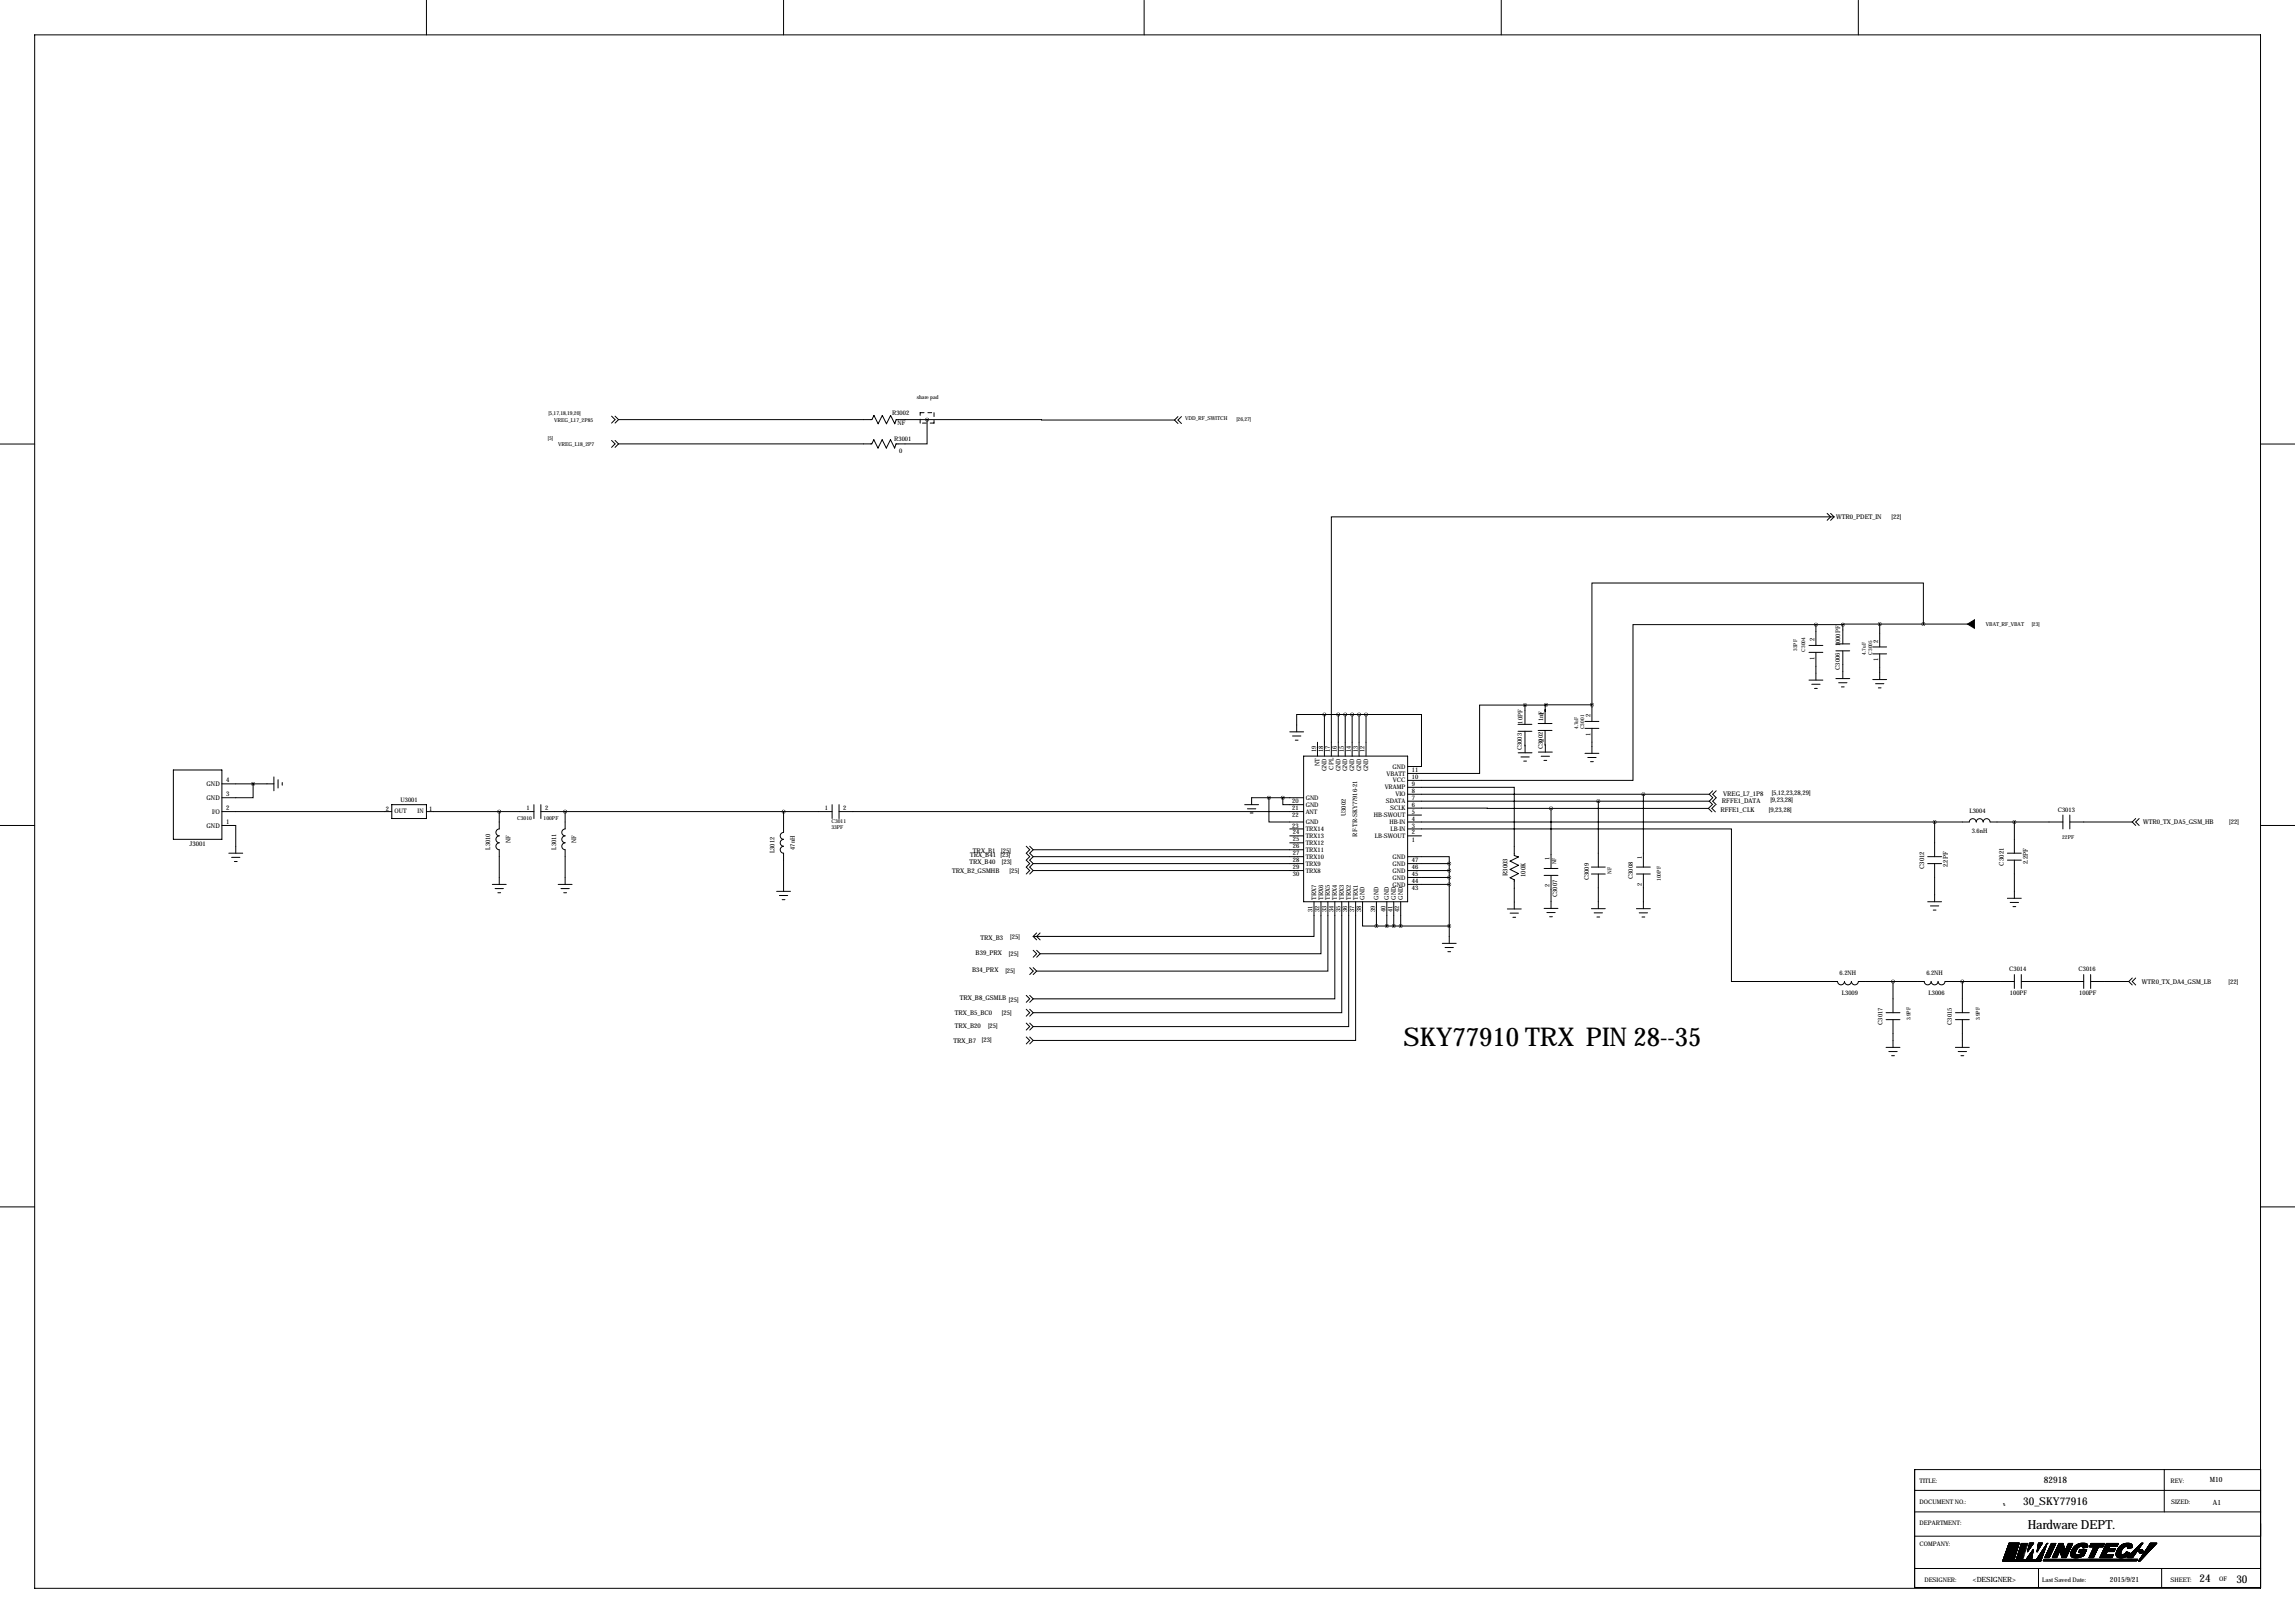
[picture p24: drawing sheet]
<svg xmlns="http://www.w3.org/2000/svg" width="841mm" height="594mm" viewBox="0 0 841 594" stroke-linecap="round" stroke-linejoin="round" font-family="sans-serif">
<defs><g id="words">
<text font-size="9.5" x="514.1" y="383.1">SKY77910 TRX PIN 28--35</text>
<text font-size="4.6" x="742.7" y="560.1">Hardware DEPT.</text>
<g font-size="4">
<text x="741.1" y="551.3">30_SKY77916</text>
<text x="805.7" y="579.4">24</text>
<text x="819.2" y="579.7">30</text>
</g>
<text font-size="3.3" x="748.7" y="543.2">82918</text>
<g font-size="2.6">
<text x="809.5" y="542.9">M10</text>
<text x="810.6" y="551.1">A1</text>
<text x="722.7" y="579.3">&lt;DESIGNER&gt;</text>
<text x="772.9" y="579.3">2015/9/21</text>
</g>
<g font-size="2.4">
<text x="672.6" y="190.1">WTR0_PDET_IN</text>
<text x="692.9" y="190.1">[22]</text>
<text x="664.7" y="234.9" transform="rotate(-90 664.7 234.9)">2</text>
<text x="688" y="235.4" transform="rotate(-90 688 235.4)">2</text>
<text x="664.7" y="241.7" transform="rotate(-90 664.7 241.7)">1</text>
<text x="688" y="242.2" transform="rotate(-90 688 242.2)">1</text>
<text x="582.6" y="262.7" transform="rotate(-90 582.6 262.7)">2</text>
<text x="582.6" y="269.5" transform="rotate(-90 582.6 269.5)">1</text>
<text x="75.6" y="287.9">GND</text>
<text x="82.8" y="286.6">4</text>
<text x="75.6" y="293">GND</text>
<text x="82.8" y="291.7">3</text>
<text x="631.2" y="291.4">VREG_L7_1P8</text>
<text x="648.5" y="293.8">[9,23,28]</text>
<text x="649" y="291.2">[5,12,23,28,29]</text>
<text x="77.7" y="298">I/O</text>
<text x="82.8" y="296.7">2</text>
<text x="630.2" y="297.5">RFFE1_CLK</text>
<text x="630.7" y="294.1">RFFE1_DATA</text>
<text x="648" y="297.5">[9,23,28]</text>
<text x="75.6" y="303.1">GND</text>
<text x="82.8" y="301.8">1</text>
<text x="785.1" y="302">WTR0_TX_DA5_GSM_HB</text>
<text x="816.6" y="301.8">[22]</text>
<text x="69.4" y="310">J3001</text>
<text x="355.1" y="316.3">TRX_B40</text>
<text x="355.3" y="314">TRX_B41</text>
<text x="356.4" y="312.2">TRX_B1</text>
<text x="366.5" y="314">[23]</text>
<text x="366.8" y="312.2">[25]</text>
<text x="367" y="316.3">[23]</text>
<text x="713.5" y="317.7" transform="rotate(-90 713.5 317.7)">2.2PF</text>
<text x="734.1" y="317" transform="rotate(-90 734.1 317)">C3021</text>
<text x="742.8" y="316.4" transform="rotate(-90 742.8 316.4)">2.2PF</text>
<text x="348.7" y="319.9">TRX_B2_GSMHB</text>
<text x="369.8" y="319.9">[25]</text>
<text x="552.1" y="320.9" transform="rotate(-90 552.1 320.9)">R3003</text>
<text x="558.8" y="321.3" transform="rotate(-90 558.8 321.3)">100K</text>
<text x="704.8" y="318.3" transform="rotate(-90 704.8 318.3)">C3012</text>
<text x="359.2" y="344.2">TRX_B3</text>
<text x="370.1" y="343.7">[25]</text>
<text x="357.4" y="349.8">B39_PRX</text>
<text x="369.6" y="350.1">[25]</text>
<text x="356.1" y="356.2">B34_PRX</text>
<text x="368.3" y="356.4">[25]</text>
<text x="784.6" y="360.5">WTR0_TX_DA4_GSM_LB</text>
<text x="816.4" y="360.5">[22]</text>
<text x="349.8" y="371.7">TRX_B5_BC0</text>
<text x="351.6" y="366.4">TRX_B8_GSMLB [25]</text>
<text x="367" y="371.7">[25]</text>
<text x="349.8" y="376.5">TRX_B20</text>
<text x="361.9" y="376.5">[25]</text>
<text x="349.2" y="381.8">TRX_B7</text>
<text x="359.7" y="381.6">[23]</text>
</g>
<g font-size="2.3">
<text x="326.8" y="152.1">R3002</text>
<text x="328.8" y="155.8">NF</text>
<text x="327.5" y="161.4">R3001</text>
<text x="329.4" y="165.7">0</text>
<text x="674.1" y="236.7" transform="rotate(-90 674.1 236.7)">1000PF</text>
<text x="673.9" y="245.3" transform="rotate(-90 673.9 245.3)">C3006</text>
<text x="565.5" y="261.9" transform="rotate(-90 565.5 261.9)">1</text>
<text x="557.7" y="265" transform="rotate(-90 557.7 265)">10PF</text>
<text x="565.3" y="264.2" transform="rotate(-90 565.3 264.2)">1nF</text>
<text x="482.1" y="275.4" transform="rotate(-90 482.1 275.4)">19</text>
<text x="484.6" y="275.4" transform="rotate(-90 484.6 275.4)">18</text>
<text x="487.2" y="275.4" transform="rotate(-90 487.2 275.4)">17</text>
<text x="489.7" y="275.4" transform="rotate(-90 489.7 275.4)">16</text>
<text x="492.3" y="275.4" transform="rotate(-90 492.3 275.4)">15</text>
<text x="494.8" y="275.4" transform="rotate(-90 494.8 275.4)">14</text>
<text x="497.3" y="275.4" transform="rotate(-90 497.3 275.4)">13</text>
<text x="499.9" y="275.4" transform="rotate(-90 499.9 275.4)">12</text>
<text x="557.5" y="274.8" transform="rotate(-90 557.5 274.8)">C3003</text>
<text x="565.2" y="274.4" transform="rotate(-90 565.2 274.4)">C3002</text>
<text x="565.5" y="271.8" transform="rotate(-90 565.5 271.8)">2</text>
<text x="483.4" y="280.6" transform="rotate(-90 483.4 280.6)">NT</text>
<text x="488.4" y="281.9" transform="rotate(-90 488.4 281.9)">CPL</text>
<text x="510.1" y="281.5">GND</text>
<text x="485.9" y="282.4" transform="rotate(-90 485.9 282.4)">GND</text>
<text x="491" y="282.4" transform="rotate(-90 491 282.4)">GND</text>
<text x="493.5" y="282.4" transform="rotate(-90 493.5 282.4)">GND</text>
<text x="496.1" y="282.4" transform="rotate(-90 496.1 282.4)">GND</text>
<text x="498.6" y="282.4" transform="rotate(-90 498.6 282.4)">GND</text>
<text x="501.1" y="282.4" transform="rotate(-90 501.1 282.4)">GND</text>
<text x="507.9" y="284">VBATT</text>
<text x="510.2" y="286.6">VCC</text>
<text x="517.1" y="287.9">9</text>
<text x="517.1" y="285.3">10</text>
<text x="517.1" y="282.8">11</text>
<text x="146.7" y="293.7">U3001</text>
<text x="473.4" y="293.9">20</text>
<text x="478.3" y="292.9">GND</text>
<text x="507.2" y="289.1">VRAMP</text>
<text x="511.2" y="291.7">VIO</text>
<text x="517.1" y="292.9">7</text>
<text x="517.1" y="290.4">8</text>
<text x="141.3" y="297">2</text>
<text x="144.5" y="297.8">OUT</text>
<text x="153" y="297.8">IN</text>
<text x="157.2" y="297">1</text>
<text x="192.9" y="296.7">1</text>
<text x="199.6" y="296.7">2</text>
<text x="302.1" y="296.7">1</text>
<text x="308.9" y="296.7">2</text>
<text x="473.4" y="296.7">21</text>
<text x="473.4" y="299.3">22</text>
<text x="478.3" y="295.5">GND</text>
<text x="478.3" y="298">ANT</text>
<text x="493" y="298.9" transform="rotate(-90 493 298.9)">U3002</text>
<text x="503.3" y="299.3">HB-SWOUT</text>
<text x="507.6" y="294.2">SDATA</text>
<text x="509.2" y="296.7">SCLK</text>
<text x="517.1" y="298">5</text>
<text x="517.1" y="295.5">6</text>
<text x="721.4" y="297.8">L3004</text>
<text x="753.8" y="297.3">C3013</text>
<text x="473.4" y="303.1">23</text>
<text x="473.6" y="305.6">24</text>
<text x="478.3" y="301.8">GND</text>
<text x="478.3" y="304.4">TRX14</text>
<text x="508.9" y="301.8">HB-IN</text>
<text x="509.3" y="304.4">LB-IN</text>
<text x="517.1" y="305.6">2</text>
<text x="517.1" y="303.1">3</text>
<text x="517.1" y="300.6">4</text>
<text x="722.3" y="305.1">3.6nH</text>
<text x="179.6" y="311.1" transform="rotate(-90 179.6 311.1)">L3010</text>
<text x="187" y="308.9" transform="rotate(-90 187 308.9)">NF</text>
<text x="203.7" y="311.1" transform="rotate(-90 203.7 311.1)">L3011</text>
<text x="211.1" y="308.9" transform="rotate(-90 211.1 308.9)">NF</text>
<text x="291.1" y="311.3" transform="rotate(-90 291.1 311.3)">47nH</text>
<text x="473.6" y="308.2">25</text>
<text x="473.6" y="310.7">26</text>
<text x="478.3" y="306.9">TRX13</text>
<text x="478.3" y="309.4">TRX12</text>
<text x="478.3" y="312">TRX11</text>
<text x="497.1" y="306.4" transform="rotate(-90 497.1 306.4)">RF-TR-SKY77916-21</text>
<text x="503.7" y="306.9">LB-SWOUT</text>
<text x="517.1" y="308.4">1</text>
<text x="283.7" y="312.4" transform="rotate(-90 283.7 312.4)">L3012</text>
<text x="473.6" y="313.3">27</text>
<text x="473.6" y="315.8">28</text>
<text x="478.3" y="314.5">TRX10</text>
<text x="478.3" y="317.1">TRX9</text>
<text x="510.1" y="317.1">GND</text>
<text x="510.1" y="314.5">GND</text>
<text x="517.1" y="315.8">47</text>
<text x="567.6" y="315" transform="rotate(-90 567.6 315)">1</text>
<text x="601.5" y="314.5" transform="rotate(-90 601.5 314.5)">1</text>
<text x="473.6" y="318.3">29</text>
<text x="473.6" y="320.9">30</text>
<text x="478.3" y="319.6">TRX8</text>
<text x="510.1" y="322.1">GND</text>
<text x="510.1" y="319.6">GND</text>
<text x="517.1" y="323.4">44</text>
<text x="517.1" y="320.9">45</text>
<text x="517.1" y="318.3">46</text>
<text x="582" y="322.5" transform="rotate(-90 582 322.5)">C3009</text>
<text x="598.2" y="322" transform="rotate(-90 598.2 322)">C3008</text>
<text x="482.1" y="329.5" transform="rotate(-90 482.1 329.5)">TRX7</text>
<text x="484.6" y="329.5" transform="rotate(-90 484.6 329.5)">TRX6</text>
<text x="487.2" y="329.5" transform="rotate(-90 487.2 329.5)">TRX5</text>
<text x="489.7" y="329.5" transform="rotate(-90 489.7 329.5)">TRX4</text>
<text x="492.3" y="329.5" transform="rotate(-90 492.3 329.5)">TRX3</text>
<text x="494.8" y="329.5" transform="rotate(-90 494.8 329.5)">TRX2</text>
<text x="497.3" y="329.5" transform="rotate(-90 497.3 329.5)">TRX1</text>
<text x="499.9" y="329.5" transform="rotate(-90 499.9 329.5)">GND</text>
<text x="505" y="329.5" transform="rotate(-90 505 329.5)">GND</text>
<text x="508.8" y="329.5" transform="rotate(-90 508.8 329.5)">GND</text>
<text x="510.1" y="324.7">GND</text>
<text x="511.3" y="329.5" transform="rotate(-90 511.3 329.5)">GND</text>
<text x="513.8" y="329.5" transform="rotate(-90 513.8 329.5)">GND</text>
<text x="517.1" y="326">43</text>
<text x="567.6" y="324.9" transform="rotate(-90 567.6 324.9)">2</text>
<text x="570.3" y="328.6" transform="rotate(-90 570.3 328.6)">C3007</text>
<text x="601.5" y="324.3" transform="rotate(-90 601.5 324.3)">2</text>
<text x="480.8" y="334.2" transform="rotate(-90 480.8 334.2)">31</text>
<text x="483.4" y="334.2" transform="rotate(-90 483.4 334.2)">32</text>
<text x="485.9" y="334.2" transform="rotate(-90 485.9 334.2)">33</text>
<text x="488.4" y="334.2" transform="rotate(-90 488.4 334.2)">34</text>
<text x="491" y="334.2" transform="rotate(-90 491 334.2)">35</text>
<text x="493.5" y="334.2" transform="rotate(-90 493.5 334.2)">36</text>
<text x="496.1" y="334.2" transform="rotate(-90 496.1 334.2)">37</text>
<text x="498.6" y="334.2" transform="rotate(-90 498.6 334.2)">38</text>
<text x="503.7" y="334.2" transform="rotate(-90 503.7 334.2)">39</text>
<text x="507.5" y="334.2" transform="rotate(-90 507.5 334.2)">40</text>
<text x="510" y="334.2" transform="rotate(-90 510 334.2)">41</text>
<text x="512.6" y="334.2" transform="rotate(-90 512.6 334.2)">42</text>
<text x="673.9" y="356.9">6.2NH</text>
<text x="705.6" y="356.9">6.2NH</text>
<text x="736" y="355.7">C3014</text>
<text x="761.4" y="355.7">C3016</text>
<text x="674.7" y="364.3">L3009</text>
<text x="706.5" y="364.3">L3006</text>
<text x="736.2" y="364.3">100PF</text>
<text x="761.6" y="364.3">100PF</text>
<text x="689.6" y="375.3" transform="rotate(-90 689.6 375.3)">C3017</text>
<text x="715" y="375.3" transform="rotate(-90 715 375.3)">C3015</text>
<text x="703.1" y="543.3">TITLE:</text>
<text x="795.1" y="543.1">REV:</text>
<text x="703.1" y="550.9">DOCUMENT NO.:</text>
<text x="795.3" y="550.9">SIZED:</text>
<text x="703.1" y="558.6">DEPARTMENT:</text>
<text x="703.1" y="566.2">COMPANY:</text>
<text x="704.9" y="579.4">DESIGNER:</text>
<text x="748.1" y="579.4">Last Saved Date:</text>
<text x="795.1" y="579.4">SHEET:</text>
<text x="812.9" y="579.1">OF</text>
</g>
<g font-size="2">
<text x="335.8" y="146.1">share pad</text>
<text x="200.9" y="152">[5,17,18,19,20]</text>
<text x="203" y="154.4">VREG_L17_2P85</text>
<text x="434.1" y="154">VDD_RF_SWITCH</text>
<text x="452.9" y="154.1">[26,27]</text>
<text x="200.7" y="161.1">[5]</text>
<text x="204.4" y="163.3">VREG_L18_2P7</text>
<text x="727.5" y="229.4">VBAT_RF_VBAT</text>
<text x="744.2" y="229.4">[23]</text>
<text x="189.4" y="300.1">C3010</text>
<text x="199.1" y="300.2">100PF</text>
<text x="304.5" y="301.3">C3011</text>
<text x="304.5" y="303.6">33PF</text>
<text x="755.4" y="307.4">22PF</text>
<text x="570.1" y="316.5" transform="rotate(-90 570.1 316.5)">NF</text>
<text x="590.3" y="320.2" transform="rotate(-90 590.3 320.2)">NF</text>
<text x="608.3" y="322.7" transform="rotate(-90 608.3 322.7)">100PF</text>
<text x="699.8" y="373.7" transform="rotate(-90 699.8 373.7)">3.9PF</text>
<text x="725.2" y="373.7" transform="rotate(-90 725.2 373.7)">3.9PF</text>
</g>
<g font-size="1.9">
<text x="658.3" y="238.4" transform="rotate(-90 658.3 238.4)">33PF</text>
<text x="661.3" y="238.6" transform="rotate(-90 661.3 238.6)">C3004</text>
<text x="683.5" y="239.7" transform="rotate(-90 683.5 239.7)">4.7uF</text>
<text x="685.7" y="239.7" transform="rotate(-90 685.7 239.7)">C3005</text>
<text x="578" y="267" transform="rotate(-90 578 267)">4.7uF</text>
<text x="580.3" y="267" transform="rotate(-90 580.3 267)">C3001</text>
</g>
</g></defs>
<circle cx="734.1" cy="551.3" r=".15" fill="#000"/>
<g fill="none" stroke="#000" stroke-width=".37">
<path d="M12.7 12.8h815.3v568.9h-815.3zM156.2 .1v12.7M287 .1v12.7M419.1 .1v12.7M549.9 .1v12.7M680.7 .1v12.7M224 152.4l1.3 1.3-1.3 1.3M225.3 152.4l1.3 1.3M226.6 153.7h92.8l.7-1.5 1.6 3 1.5-3 1.5 3 1.5-3 1.6 3 .5-1.5h11.3M226.6 153.7l-1.3 1.3M339.6 153.7v8.9h-11.4l-.5 1.5-1.5-3-1.5 3-1.6-3-1.5 3-1.5-3-.8 1.5h-92.7M339.6 153.7l90.6 .1"/>
<path d="M430.2 153.8l1.3 1.3M431.5 152.6l-1.3 1.2M432.8 152.6l-1.3 1.2 1.3 1.3M0 162.6h12.7M224 161.3l1.3 1.3-1.3 1.2M225.3 161.3l1.3 1.3M226.6 162.6l-1.3 1.2M828 162.6h12.7M669.3 188l1.3 1.3-1.3 1.3M670.6 188l1.2 1.3M671.8 189.3h-184.1v87.6M671.8 189.3l-1.2 1.3"/>
<path d="M662.6 238.9h5.1M662.6 236.4h5.1M665.2 228.8h-67v57h-82.6M665.2 228.8v7.6M665.2 238.9v10.2M665.2 228.8h9.8M672.5 238.4h5.1M672.5 235.8h5.1M675 228.8v7M675 238.4v10.1M686 239.5h5.1M686 237h5.1"/>
<path d="M688.5 228.6h-13.5v.2M688.5 228.6v8.4M688.5 239.5v9.4M688.5 228.6h32.2M704.5 228.6v-15.1h-121.4v44.6M558.6 258.2h-16.6v25.1h-26.4M558.6 258.2v7.1M566.3 258.1h-.3v6.9M566.3 258.1l-7.7 .1M566.3 258.1h16.8M583.1 258.1v6.1M662.6 249.1h5.1"/>
<path d="M663.7 250.6h3M664.7 252.1h1M672.5 248.5h5.1M673.5 250.1h3.1M674.5 251.6h1M686 248.9h5.1M687 250.4h3.1M688 251.9h1.1M472.4 268h5.1M473.5 269.6h3M474.5 271.1h1M477.5 276.9h38.1v53.4h-38.1z"/>
<path d="M482.6 271.9v5M485.1 261.7h-10.1v6.3M485.1 261.7v15.2M485.1 261.7h15.3M490.2 261.7v15.2M492.8 261.7v15.2M495.3 261.7v15.2M497.8 261.7v15.2M500.4 261.7h20.3v19h-5.1M500.4 261.7v15.2M556.1 267.8h5M556.1 265.3h5"/>
<path d="M556.1 275.7h5.1M557.1 277.2h3.1M558.1 278.8h1.1M558.6 267.8v7.9M563.4 265h5.1M563.4 267.5h5.1M563.5 275.5h5.1M564.5 277h3.1M565.6 278.5h1M566 267.5l.1 8M580.6 266.8h5.1M580.6 264.2h5.1"/>
<path d="M580.6 275.9h5.1M581.6 277.4h3.1M582.6 279h1M583.1 266.8v9.1M63.5 282h17.8v25.4h-17.8zM81.3 297.3h62.2M81.3 287.1h19M92.7 287.1v5.1h-11.4M100.3 284.6v5M101.9 285.6v3M103.4 286.6v1M143.5 294.7h12.7v5.1h-12.7z"/>
<path d="M156.2 297.3h39.4M182.9 297.3v6.3a1.27 1.27 0 0 0-1.2 1.3 1.27 1.27 0 0 0 1.2 1.2 1.27 1.27 0 0 0-1.2 1.3 1.27 1.27 0 0 0 1.2 1.3 1.27 1.27 0 0 0-1.2 1.2 1.27 1.27 0 0 0 1.2 1.3v12.7M195.6 294.7v5.1M198.1 297.3h106.7M198.1 294.7v5.1M207 297.3v6.3a1.27 1.27 0 0 0-1.2 1.3 1.27 1.27 0 0 0 1.2 1.2M287 297.3v7.6a1.27 1.27 0 0 0-1.2 1.2 1.27 1.27 0 0 0 1.2 1.3 1.27 1.27 0 0 0-1.2 1.3 1.27 1.27 0 0 0 1.2 1.3 1.27 1.27 0 0 0-1.2 1.2 1.27 1.27 0 0 0 1.2 1.3v14M304.8 294.7v5.1M307.3 297.3h170.2M307.3 294.7v5.1M455.9 294.7h5.1M456.9 296.2h3.1"/>
<path d="M458 297.8h1M464.8 292.2v8.9h12.7M469.9 292.2v2.5h7.6M477.5 292.2h-19v2.5M515.6 296l52.5 .1M515.6 288.4h39.1v25l1.5 .5-3 1.5 3 1.5-3 1.5 3 1.6-3 1.5 1.5 .7v10.7M515.6 298.5h5.1M515.6 293.4h110.5M515.6 290.9h110.5M568.1 296.1v22M568.1 296.1h57.7M585.5 293.4v24.2"/>
<path d="M602 290.9v26.7M625.8 296.1l1.3 1.3M626.1 293.4l1.3 1.3M626.1 290.9l1.3 1.3-1.3 1.2M627.1 294.8l-1.3 1.3M627.4 289.6l-1.3 1.3M628.3 294.8l-1.2 1.3 1.2 1.3M628.6 289.6l-1.2 1.3 1.2 1.3-1.2 1.2 1.2 1.3M755.6 298.5v5.1M758.2 298.5v5.1M782.3 299.8l-1.3 1.3M783.6 299.8l-1.3 1.3 1.3 1.2"/>
<path d="M0 302.3h12.7M81.3 302.3h5.1v10.2M83.8 312.5h5.1M84.8 314h3.1M85.9 315.5h1M207 308.7a1.27 1.27 0 0 0-1.2 1.2 1.27 1.27 0 0 0 1.2 1.3M207 306.1a1.27 1.27 0 0 0-1.2 1.3 1.27 1.27 0 0 0 1.2 1.3M207 311.2v12.7M375.9 310l1.3 1.2-1.3 1.3 1.3 1.3-1.3 1.2 1.3 1.3-1.3 1.3 1.3 1.2-1.3 1.3M377.2 310l1.3 1.2M378.5 311.2h99M378.5 313.8h99"/>
<path d="M378.5 316.3h99M378.5 318.8h99M378.5 318.8l-1.3 1.3M378.5 316.3l-1.3 1.3 1.3 1.2M378.5 313.8l-1.3 1.2 1.3 1.3M378.5 311.2l-1.3 1.3 1.3 1.3M472.4 306.1h5.1M472.4 303.6h5.1M472.4 308.7h5.1M515.6 303.6h118.6v55.9h38.9a1.27 1.27 0 0 0 1.3 1.2 1.27 1.27 0 0 0 1.2-1.2M515.6 313.8h15.3v2.5M515.6 306.1h5.1"/>
<path d="M515.6 301.1h205.8M515.6 316.3h15.3M515.6 318.8h15.3M530.9 316.3v29.2M565.6 318.1h5.1M582.9 317.6h5.1M599.4 317.6h5.1M706.1 313.8h5.1M706.1 316.3h5.1M708.7 301.1v12.7M708.7 316.3v14M721.4 301a1.27 1.27 0 0 1 1.2-1.2 1.27 1.27 0 0 1 1.3 1.3"/>
<path d="M723.9 301a1.27 1.27 0 0 1 1.3-1.2 1.27 1.27 0 0 1 1.2 1.3M726.4 301a1.27 1.27 0 0 1 1.3-1.2 1.27 1.27 0 0 1 1.3 1.3h26.6M735.3 315h5.1M735.3 312.5h5.1M737.9 301.1v11.4M737.9 315v14M758.2 301.1h22.8M781 301.1l1.3 1.2M828 302.3h12.7M180.3 323.9h5.1M181.4 325.4h3M182.4 327h1"/>
<path d="M204.5 323.9h5M205.5 325.4h3M206.5 327h1M284.5 326.5h5.1M285.5 328h3M286.5 329.5h1M481.3 330.3v12.7h-102.8M483.9 330.3v19h-102.9M486.4 330.3v25.4h-106.7M488.9 330.3v35.5h-110.4M491.5 330.3v40.6h-113M494 330.3v45.7h-115.5"/>
<path d="M496.6 330.3v50.8h-118.1M499.1 330.3v8.9h5.1M504.2 330.3v8.9M504.2 339.2h26.7M508 330.3v8.9M510.5 330.3v8.9M513.1 330.3v8.9M515.6 323.9h15.3M515.6 321.4h15.3M552.1 332.9h5.1M553.2 334.4h3M554.2 336h1"/>
<path d="M565.6 320.6h5.1M565.6 332.7h5.1M566.6 334.2h3.1M567.6 335.8h1.1M568.1 320.6v12.1M582.9 320.1h5.1M582.9 332.8h5.1M583.9 334.3h3.1M585 335.9h1M585.5 320.1v12.7M599.4 320.1h5.1M599.4 332.8h5.1"/>
<path d="M600.5 334.3h3M601.5 335.9h1M602 320.1v12.7M706.1 330.3h5.1M707.1 331.8h3.1M708.2 333.3h1M735.3 329h5.1M736.3 330.5h3.1M737.4 332h1M377.2 354.4l1.3 1.3-1.3 1.2M378.5 343l1.2 1.2M378.5 354.4l1.2 1.3"/>
<path d="M378.5 348.1l1.2 1.2-1.2 1.3M379.7 341.7l-1.2 1.3M379.7 355.7l-1.2 1.2M379.7 348.1l1.3 1.2M381 341.7l-1.3 1.3 1.3 1.2M381 349.3l-1.3 1.3M528.3 345.5h5.1M529.3 347h3.1M530.4 348.6h1M675.6 359.5a1.27 1.27 0 0 0 1.3 1.2 1.27 1.27 0 0 0 1.3-1.2M678.2 359.5a1.27 1.27 0 0 0 1.2 1.2 1.27 1.27 0 0 0 1.3-1.2M680.7 359.5h24.2a1.27 1.27 0 0 0 1.2 1.2 1.27 1.27 0 0 0 1.3-1.2"/>
<path d="M693.4 359.5v11.4M707.4 359.5a1.27 1.27 0 0 0 1.3 1.2 1.27 1.27 0 0 0 1.2-1.2M709.9 359.5a1.27 1.27 0 0 0 1.3 1.2 1.27 1.27 0 0 0 1.3-1.2M712.5 359.5h25.4M718.8 359.5v11.4M737.9 356.9v5.1M740.4 359.5h22.9M740.4 356.9v5.1M763.3 356.9v5.1M765.8 356.9v5.1M765.8 359.5h14M779.8 359.5l1.2 1.3"/>
<path d="M781 358.2l-1.2 1.3M782.3 358.2l-1.3 1.3 1.3 1.3M375.9 379.8l1.3 1.3-1.3 1.2M375.9 374.7l1.3 1.3-1.3 1.3M375.9 369.6l1.3 1.3-1.3 1.3M375.9 364.6l1.3 1.2-1.3 1.3M377.2 379.8l1.3 1.3M377.2 374.7l1.3 1.3M377.2 369.6l1.3 1.3M377.2 364.6l1.3 1.2M378.5 376l-1.3 1.3M378.5 370.9l-1.3 1.3"/>
<path d="M378.5 365.8l-1.3 1.3M690.9 373.5h5.1M690.9 370.9h5.1M693.4 373.5v10.1M716.3 373.5h5.1M716.3 370.9h5.1M718.8 373.5v10.1M378.5 381.1l-1.3 1.2M690.9 383.6h5.1M691.9 385.1h3M692.9 386.7h1M716.3 383.6h5.1"/>
<path d="M717.3 385.1h3M718.3 386.7h1M0 442h12.7M828 442h12.7M701.3 538.2h126.8v43.2h-126.8zM792.8 538.2v15.5M701.3 553.7h126.8M701.3 545.9h126.8M733.8 550.8h.1M701.3 574.5h126.8M701.3 562.6h126.8M733.6 571.8h14"/>
<path d="M733.6 571.7h14M733.6 571.6h14M733.7 571.5h13.9M733.7 571.4h14M733.8 571.2h14M733.8 571.1h4M733.9 570.9h4M733.9 570.8h4M734 570.7h3.9M734 570.7h4M734 570.5h4M734.1 570.4h3.9"/>
<path d="M734.1 570.2h4M734.2 570.1h3.9M734.3 569.8h3.9M734.3 569.7h3.9M734.3 569.6h4M734.4 569.4h3.9M734.5 569.3h3.9M734.5 569.2h3.9M734.6 568.9h3.9M734.7 568.8h3.8M734.7 568.6h3.9M734.7 568.5h3.9"/>
<path d="M734.8 568.4h3.9M734.8 568.3h3.9M734.8 568.2h3.9M734.9 568.1h3.8M734.9 568h3.9M735 567.9h3.8M735 567.8h3.8M735.1 567.6h3.8M735.1 567.5h3.8M735.1 567.4h3.8M735.2 567.3h3.8M735.2 567.1h3.8"/>
<path d="M735.3 566.9h3.8M735.4 566.7h3.8M735.5 566.5h3.7M735.5 566.3h3.8M735.6 566.1h3.8M735.6 566h3.8M735.7 565.8h3.7M735.7 565.7h3.8M735.8 565.6h3.7M735.8 565.5h3.7M735.9 565.3h3.7M735.9 565.2h3.7"/>
<path d="M735.9 565.1h3.7M737.9 571h-4M738.1 570.3l-4 .1M738.1 570.1l-4 .1M738.2 569.9l-4 .1M738.3 569.5h-3.9M738.4 569.1l-3.9 .1M738.5 569l-4 .1M738.5 568.8l-3.9 .1M738.6 571.1h.3M738.6 568.7h-3.9M738.6 570.8h2.5"/>
<path d="M738.7 570.6h.4M738.8 570.4h2.5M738.8 568l-3.9 .1M738.9 567.7h-3.9M739 569.8h.1M739 569.7h1.7M739 567.2l-3.8 .1M739.1 569.4h.3M739.1 567h-3.8M739.1 569.2h1.9M739.1 566.8l-3.8 .1M739.2 566.7l-3.9 .1"/>
<path d="M739.2 566.5l-3.8 .1M739.3 568.8h2.2M739.3 566.4h-3.8M739.3 568.7h2.5M739.3 566.2h-3.8M739.4 568.3h2.4M739.4 568.3h2.5M739.5 565.7l-3.8 .1M739.6 567.9h2.4M739.6 567.8h2.5M739.6 565.4h-3.8M739.7 570.1l-.9 .1"/>
<path d="M739.7 567.4h2.4M739.7 567.4h2.5M739.8 567.2h.5M739.9 568.9l-.7 .1M739.9 566.9h2.4M740 566.7h.4M740 571h-1.4M740.1 569.7l-1.1 .1M740.2 570.5l-1.5 .1M740.2 568.5h-.8M740.4 568l-.9 .1M740.5 569.3h-1.4"/>
<path d="M740.6 567.6h-.9M740.8 570l-1.9 .1M740.9 568.8l-1.7 .1M740.9 565.9l-.7 .1M741 570.9h-2.4M741.1 566.3h-1M741.2 570.4l-2.4 .1M741.2 565.5h-.8M741.3 568.4h-1.9M741.3 567.1l-1.5 .1M741.4 569.9l-2.5 .1M741.4 567.9l-1.9 .1"/>
<path d="M741.5 566.6l-1.5 .1M741.5 569.6h-2.5M741.6 567.5h-1.9M741.7 569.1l-2.5 .1M742 565.8l-1.8 .1M742.1 566.2h-2M742.2 571.1h2M742.3 571h1.9M742.3 565.4h-1.9M742.3 567h-2.4M742.4 570.8h1.9M742.5 570.7h1.8"/>
<path d="M742.5 566.5l-2.5 .1M742.6 570.6h1.7M742.6 568.4h.1M742.6 568.3h.1M742.6 566.1h-2.4M742.7 570.4h1.6M742.7 568.2h.1M742.7 565.7l-2.4 .1M742.8 567.9h.3M742.8 570.2h1.6M742.8 568.1l-.1 .1M742.9 567.4h.5"/>
<path d="M742.9 565.3h-2.5M742.9 570h1.5M742.9 568l-.2 .1M743 567.9l-.3 .1M743 567h.7M743 566.9h.7M743.1 569.9h1.3M743.1 567.8h-.3M743.1 566.5h.9M743.2 569.8h1.2M743.2 569.7h1.2M743.2 567.7h-.4"/>
<path d="M743.2 566.1h1.1M743.3 569.6h1.2M743.3 567.6h-.5M743.3 566h1M743.3 569.5h1.2M743.3 567.5h-.5M743.4 565.6h1.2M743.4 569.4h1.1M743.4 567.3l-.5 .1M743.5 569.3h1M743.5 565.1h1.5M743.5 567.2l-.6 .1"/>
<path d="M743.6 569.2h.9M743.6 567.1l-.7 .1M743.7 569h.9M743.8 566.8l-.8 .1M743.8 568.8h.8M743.8 566.7l-.7 .1M743.9 568.8h.7M743.9 568.7h.7M743.9 566.6l-.8 .1M744 568.6h.6M744 566.5l-.9 .1M744.1 568.5h.6"/>
<path d="M744.1 566.4h-.9M744.1 568.4h.6M744.2 568.3h.5M744.2 566.3h-1M744.2 566.2h-1M744.3 570.9h-2M744.4 568.1h.3M744.4 569.9l-1.4 .1M744.4 568h.3M744.4 565.9l-1.1 .1M744.5 565.8l-1.2 .1M744.5 567.9h.3"/>
<path d="M744.5 567.8h.3M744.5 565.7l-1.2 .1M744.6 569l-.9 .1M744.6 567.7h.2M744.7 568.1l-.4 .1M744.7 565.5h-1.3M744.8 567.5h.1M744.8 565.4h-1.4M744.8 567.6h-.1M744.9 565.3h-1.5M744.9 565.2h-1.4M746 571.1h1.8"/>
<path d="M746.1 571h1.7M746.2 568.4h.1M746.2 570.9h1.7M746.2 568.3h.1M746.2 568.1h.2M746.3 568.2l-.1 .1M746.3 567.9h.2M746.3 570.7h1.6M746.3 567.5h.5M746.3 567.4h.5M746.3 567.3h.6M746.4 570.5h1.6"/>
<path d="M746.4 568l-.2 .1M746.4 566.9h.7M746.4 566.7h.8M746.5 570.5h1.5M746.5 567.9l-.3 .1M746.5 566.5h.9M746.6 567.8h-.3M746.6 566h1M746.6 565.9h1.1M746.6 565.8h1.2M746.6 570.2h1.5M746.6 567.7h-.3"/>
<path d="M746.6 565.6h1.3M746.7 565.3h1.4M746.7 567.6h-.4M746.7 565.1h1.5M746.7 574.6v6.8M746.8 569.9h1.4M746.9 567.2l-.5 .1M747 569.7h1.3M747 567.1l-.6 .1M747 567h-.6M747.1 569.4h1.3M747.1 566.8l-.7 .1"/>
<path d="M747.2 569.3h1.2M747.3 569.2h1.2M747.3 566.6l-.9 .1M747.3 566.5l-.8 .1M747.4 566.4h-.9M747.5 568.9h1.1M747.5 566.3h-1M747.5 566.2h-1M747.6 568.8h1M747.6 568.7h1M747.6 566.1h-1.1M747.7 568.6h1"/>
<path d="M747.7 571.3l-14 .1M747.8 568.3h1M747.8 565.7l-1.2 .1M747.9 565.6l-1.3 .1M747.9 570.8h-1.7M747.9 568.2h.9M748 570.6l-1.7 .1M748 565.5h-1.4M748 568h.9M748 565.4h-1.3M748.1 570.3l-1.6 .1M748.1 567.9h.8"/>
<path d="M748.2 570l-1.5 .1M748.2 567.8h.8M748.2 565.2h-1.5M748.2 569.9l-1.4 .1M748.3 569.7l-1.4 .1M748.3 569.6h-1.3M748.3 567.6h.7M748.4 569.5h-1.3M748.4 567.5h.7M748.4 571.7h34.3M748.4 571.6h34.3M748.4 567.4h.7"/>
<path d="M748.5 567.3h.6M748.5 571.4h34.4M748.5 569l-1.1 .1M748.6 568.9l-1.2 .1M748.7 571.2h34.3M748.7 571.1h34.4M748.7 567h.5M748.7 568.5h-1M748.7 566.9h.6M748.8 568.4h-1M748.8 566.8h.5M748.8 568.2l-.9 .1"/>
<path d="M748.8 566.8h.6M748.9 567.9l-.8 .1M749 570.5h1.7M749 566.5h.5M749 567.7h-.8M749.1 570.2h1.7M749.1 566.4h.4M749.1 566.3h.4M749.2 567.2l-.7 .1M749.2 567.1l-.6 .1M749.4 569.7h1.6M749.4 566h.2"/>
<path d="M749.4 566.6l-.5 .1M749.5 565.8h.2M749.6 566.2h-.4M749.6 569.2h1.6M749.6 569.2h1.7M749.6 566.1h-.4M749.7 569.1h1.6M749.7 565.9l-.3 .1M749.7 565.6h.1M749.8 565.6l-.2 .1M749.8 568.8h1.7M749.8 565.5h-.1"/>
<path d="M749.9 565.3h.1M749.9 568.6h1.6M749.9 565.4h-.1M749.9 565.2h.1M749.9 568.5h1.7M750 568.4h1.6M750 568.3h1.7M750.1 568.2h1.6M750.2 567.9h1.7M750.4 567.5h1.7M750.4 567.4h1.7M750.7 566.9h1.6"/>
<path d="M750.7 570.4l-1.7 .1M750.7 566.7h1.7M750.8 570.3l-1.8 .1M750.8 570.1l-1.7 .1M750.9 570l-1.7 .1M750.9 566.5h1.7M750.9 566.4h1.7M750.9 569.9l-1.7 .1M750.9 566.3h1.7M751 569.8l-1.7 .1M751 566.2h1.7M751 566.1h1.7"/>
<path d="M751.1 569.6h-1.7M751.1 566h1.7M751.1 569.5h-1.6M751.2 569.4h-1.7M751.2 569.3h-1.6M751.2 565.7h1.7M751.3 565.6h1.7M751.4 568.9l-1.7 .1M751.4 568.8l-1.6 .1M751.4 565.3h1.7M751.5 568.7h-1.7M751.8 570.5h1.6"/>
<path d="M751.8 568.1l-1.7 .1M751.8 568l-1.7 .1M751.9 570.2h1.6M751.9 567.9l-1.7 .1M751.9 567.8h-1.6M752 567.7h-1.7M752 567.6h-1.6M752.1 569.7h1.6M752.1 567.3l-1.6 .1M752.2 567.2l-1.7 .1M752.2 567.1l-1.6 .1M752.3 567h-1.7"/>
<path d="M752.3 569.2h1.6M752.4 569.1h1.6M752.4 569h1.6M752.4 566.6l-1.6 .1M752.5 566.5l-1.7 .1M752.6 568.8h1.6M752.6 568.7h1.6M752.7 568.6h1.5M752.7 568.5h1.6M752.8 568.4h1.5M752.8 568.3h1.6M752.8 565.9l-1.7 .1"/>
<path d="M752.9 565.8l-1.8 .1M752.9 565.7l-1.7 .1M753 568h1.5M753 567.9h1.6M753 565.5h-1.7M753.1 565.4h-1.7M753.1 567.6h3.2M753.2 567.5h3.1M753.2 567.4h3M753.3 567.3h2.9M753.3 567.2h2.9M753.4 567.1h2.8"/>
<path d="M753.4 570.4l-1.6 .1M753.4 567h2.8M753.4 566.9h2.7M753.5 570.3l-1.7 .1M753.5 566.8h2.6M753.5 570.1l-1.6 .1M753.5 566.7l2.6 .1M753.6 570l-1.6 .1M753.6 566.6h2.5M753.6 569.9l-1.6 .1M753.6 566.5h2.5M753.7 569.8l-1.7 .1"/>
<path d="M753.7 566.5h2.3M753.7 566.4h2.3M753.7 569.7l-1.6 .1M753.7 566.3h2.3M753.8 569.6h-1.6M753.8 566.2h2.2M753.8 569.5h-1.6M753.8 566.1h2.2M753.9 569.4h-1.6M753.9 566h2M753.9 569.3h-1.6M753.9 565.9h2"/>
<path d="M754 565.8h1.9M754 565.7h1.9M754.1 568.9l-1.6 .1M754.1 565.6h1.7M754.1 565.5h1.7M754.1 568.8l-1.5 .1M754.1 565.4h1.7M754.2 565.3h1.6M754.4 568.2l-1.6 .1M754.5 568.1l-1.6 .1M754.5 568l-1.6 .1M754.7 567.9h1.6"/>
<path d="M754.7 568h3.3M754.8 568.4h3M754.8 568.3h3M754.8 568.7h2.9M754.8 568.6h2.9M754.8 568.5h3M754.9 568.8h2.7M754.9 569.1h2.6M754.9 569h2.6M754.9 568.9h2.6M755 569.4h2.3M755 569.2h2.4"/>
<path d="M755 569.6h2.2M755 569.5h2.3M755.1 569.8h2M755.1 569.7h2.1M755.1 570h1.9M755.2 570.3h1.7M755.2 570.2h1.7M755.2 570.1h1.8M755.2 570.5h1.6M756.3 567.7h-3.2M756.3 567.8h-3.2M756.5 567.9h1.5"/>
<path d="M756.7 567.4h1.5M756.7 567.3h1.6M756.8 567.2h1.5M756.9 570.4l-1.7 .1M756.9 566.9h1.6M757 566.8h1.5M757 566.6h1.6M757.1 569.9l-2 .1M757.1 566.5h1.5M757.1 566.5h1.6M757.2 569.7l-2.1 .1M757.3 566h1.6"/>
<path d="M757.4 569.3h-2.4M757.5 565.6h1.6M757.9 568.2l-3.1 .1M757.9 568.1l-3.2 .1M758 567.9l-1.6 .1M758.1 567.8h-1.6M758.1 567.7h-1.5M758.2 567.6h-1.6M758.2 567.5h-1.5M758.4 567.1l-1.6 .1M758.4 567h-1.5M758.5 569.3h2"/>
<path d="M758.5 569.2h1.9M758.5 569.1h1.8M758.5 569.6h4.9M758.5 569.4h5M758.5 569h1.8M758.5 568.9h1.7M758.5 568.8h1.7M758.5 566.8l-1.6 .1M758.6 569.7h4.8M758.6 568.7h1.7M758.6 568.6h1.7M758.6 568.5h1.7"/>
<path d="M758.6 568.4h1.7M758.7 568.3h1.6M758.7 568.2h1.7M758.7 570h4.1M758.7 566.4h-1.6M758.8 570.1h3.8M758.8 566.3h-1.6M758.9 567.9h1.6M758.9 566.2h-1.7M758.9 566.1h-1.6M759 570.2h3.3M759 565.9l-1.6 .1"/>
<path d="M759 570.3h3.2M759 565.8l-1.6 .1M759.1 567.5h1.6M759.1 565.7l-1.7 .1M759.1 567.4h1.7M759.1 565.6l-1.6 .1M759.2 570.4h2.7M759.2 565.5h-1.6M759.2 565.4h-1.6M759.3 565.3h-1.6M759.4 570.5h2.1M759.4 566.9h1.7"/>
<path d="M759.8 566.5h2M760 566.3h4.7M760.1 570.6h.6M760.1 566.2h4.6M760.2 566.1h4.5M760.3 566h4.4M760.4 566h4.3M760.4 568.1l-1.7 .1M760.5 568l-1.7 .1M760.5 565.9h4.2M760.6 567.8h-1.7M760.6 567.7h-1.6"/>
<path d="M760.7 567.6h-1.7M760.7 565.8h3.9M760.8 567.3l-1.6 .1M760.9 565.7h3.7M760.9 567.2l-1.7 .1M761 567.1l-1.7 .1M761.1 567h-1.7M761.1 565.6h3.4M761.2 565.5h3.3M761.2 566.8l-1.7 .1M761.3 568.6h2.6M761.4 568.5h2.5"/>
<path d="M761.4 566.7l-1.8 .1M761.4 565.4h2.9M761.4 568.4h2.6M761.5 568.3h2.5M761.5 569.3h2.1M761.5 566.6l-1.9 .1M761.6 568h2.6M761.6 567.9h2.6M761.7 567.9h2.5M761.7 566.5l-2 .1M761.7 565.3h2.4M761.8 569.2h1.8"/>
<path d="M761.8 567.5h2.6M762 569.2h1.6M762.2 569.1h1.5M762.3 568.9h1.4M762.3 566.4h-2.4M762.3 565.2h1.4M762.3 568.8h1.5M762.4 568.8h1.4M762.5 566.4h2.2M762.8 566.5h1.9M762.9 566.5h1.8M763 569.9l-4.3 .1"/>
<path d="M763 566.9h.2M763.2 569.8l-4.6 .1M763.4 569.7l-4.8 .1M763.5 569.5h-5M763.8 566.8l-.8 .1M763.9 568.7h-1.5M764.1 568.2l-2.6 .1M764.1 568.1l-2.6 .1M764.3 567.8h-2.6M764.3 567.7h-2.6M764.4 567.6h-2.6M764.5 566.7l-1.5 .1"/>
<path d="M764.7 566.6l-1.7 .1M765.2 570.5h1.7M765.3 570.4h1.6M765.3 570.2h1.7M765.4 566.5h4.9M765.4 566.5h5M765.5 566.4h4.9M765.5 566.3h5M765.6 569.7h1.6M765.6 566.2h4.9M765.6 566.1h4.9M765.7 566h4.9"/>
<path d="M765.8 569.2h1.6M765.8 569.1h1.7M765.8 565.6h5M765.9 565.6h4.9M765.9 565.4h5M766 568.8h1.6M766 568.7h1.7M766.1 568.6h1.6M766.1 568.5h1.7M766.2 568.3h1.7M766.3 568.1h1.7M766.4 568h1.6"/>
<path d="M766.4 567.9h1.7M766.5 567.7h1.7M766.6 567.4h1.7M766.9 566.9h1.6M766.9 570.4l-1.7 .1M767 570.1l-1.6 .1M767.1 570l-1.7 .1M767.1 569.9l-1.6 .1M767.2 569.8l-1.7 .1M767.2 569.7l-1.7 .1M767.3 569.6h-1.7M767.3 569.5h-1.6"/>
<path d="M767.4 569.4h-1.7M767.4 569.3h-1.6M767.5 569l-1.6 .1M767.6 568.9l-1.7 .1M767.6 568.8l-1.6 .1M767.8 568.4h-1.6M767.9 568.2l-1.7 .1M768 568.1l-1.7 .1M768.1 567.8h-1.6M768.2 567.6h-1.7M768.3 567.5h-1.7M768.3 567.3l-1.6 .1"/>
<path d="M768.4 567.2l-1.7 .1M768.5 567.1l-1.7 .1M768.5 567h-1.7M768.6 566.8l-1.7 .1M768.6 566.7l-1.7 .1M768.7 566.6l-1.7 .1M769.2 570.5h4.4M769.3 570.2h4.4M769.3 570.2h4.5M769.6 569.7h4.4M769.6 569.6h4.4M769.6 569.5h4.5"/>
<path d="M769.7 569.4h4.4M769.7 569.3h4.5M769.8 569.2h1.6M769.9 569h1.7M769.9 568.9h1.7M770 568.8h1.7M770.1 568.6h1.7M770.2 568.3h1.7M770.2 568.2h4.2M770.3 568.1h4.1M770.3 568h4.2M770.4 567.9h4.1"/>
<path d="M770.4 567.9h4.2M770.4 567.8h4.2M770.5 567.7h4.2M770.5 567.6h4.3M770.6 567.5h4.2M770.6 567.4h4.2M770.6 565.9l-4.9 .1M770.7 567.3h4.2M770.7 565.8l-5 .1M770.7 567.1h1.7M770.7 565.7l-4.9 .1M770.8 566.9h1.7"/>
<path d="M770.8 565.5h-4.9M770.9 566.8h1.7M770.9 566.7h1.7M770.9 565.3h-4.9M771 566.6h1.7M771 566.5h1.7M771.2 566h4.4M771.3 565.9h4.4M771.3 565.8h4.4M771.4 565.7h4.4M771.4 565.6h4.5M771.5 569.1l-1.7 .1"/>
<path d="M771.5 565.5h4.4M771.6 569l-1.8 .1M771.6 565.4h4.3M771.6 565.3h4.4M771.7 568.7h-1.7M771.8 568.5h-1.7M771.9 568.4h-1.8M772.5 567h-1.7M772.6 566.8l-1.8 .1M773.7 570.4l-4.5 .1M773.7 570.3l-4.4 .1M773.8 570l-4.4 .1"/>
<path d="M773.9 569.9l-4.5 .1M773.9 569.8l-4.4 .1M774 569.7l-4.5 .1M774.9 567.3l-4.3 .1M775.1 569.4h4.6M775.1 569.3h2.1M775.1 569.2h1.9M775.1 569.1l1.8 .1M775.1 569l1.8 .1M775.2 569.7h4.2M775.2 568.9h1.6M775.2 568.8h1.6"/>
<path d="M775.2 568.7h1.6M775.2 569.8h4M775.2 568.5h1.7M775.3 569.9h3.8M775.3 568.4h1.6M775.3 570h3.6M775.3 568.3h1.6M775.3 568.3h1.7M775.4 570.1h3.4M775.5 567.9h1.6M775.5 566.4h-4.4M775.5 570.2h3.1"/>
<path d="M775.5 566.3h-4.4M775.6 570.3h2.9M775.6 566.2h-4.5M775.6 567.6h1.7M775.6 566.1h-4.4M775.7 567.5h1.6M775.7 570.4h2.6M775.7 567.4h1.7M775.8 565.6l-4.4 .1M776 570.5h1.9M776 566.9h1.7M776.4 566.5h2.1"/>
<path d="M776.5 566.3h4.5M776.6 570.6h.6M776.6 566.2h4.4M776.8 566.1h4.2M776.9 568.6h-1.7M776.9 566h4.1M777 568.1l-1.6 .1M777.1 568l-1.7 .1M777.1 565.9h3.8M777.1 567.9l-1.6 .1M777.2 567.8h-1.7M777.2 567.7h-1.6"/>
<path d="M777.2 565.8h3.7M777.4 565.7h3.4M777.4 567.3l-1.6 .1M777.5 567.2l-1.7 .1M777.6 567.1l-1.7 .1M777.6 565.6h3.1M777.6 569.3h2.2M777.7 567h-1.7M777.7 565.5h3M777.8 566.8l-1.7 .1M778 565.4h2.6M778 569.2h1.8"/>
<path d="M778 566.7l-1.9 .1M778.2 566.6l-2 .1M778.3 565.3h2M778.4 566.5l-2.1 .1M778.6 568.8h1.6M778.6 568.7h1.5M778.7 568.6h1.1M778.8 565.2h1.2M778.8 568.5h.7M778.9 568.4h.3M779.1 570.5h2.1M779.1 566.5h1.9"/>
<path d="M779.2 566.5h1.8M779.3 570.4h2M779.3 569.7l-4.1 .1M779.4 570.2h2M779.4 566.6h1.6M779.4 566.9h1.2M779.4 566.7h1.6M779.5 569.6h-4.3M779.6 569.5h-4.4M779.8 567.1l-.4 .1M779.9 569.7h1.9M779.9 569.1l-1.8 .1"/>
<path d="M780 569l-1.7 .1M780.1 568.9l-1.7 .1M780.2 568.8l-1.7 .1M780.3 569.3h1.7M780.3 567h-.9M780.4 569.2h1.7M780.6 569h1.7M780.8 568.8h1.6M781 568.6h1.5M781 566.8l-1.6 .1M781 566.4h-4.6M781.3 570.4l-2.1 .1"/>
<path d="M781.3 568.3h1.4M781.4 568.3h1.4M781.5 570l-2 .1M781.6 569.9l-2 .1M781.7 569.8l-2 .1M781.7 568h1.3M781.7 569.7l-1.9 .1M781.8 567.9h1.2M781.8 569.6h-1.8M781.9 569.5h-1.8M782 569.4h-1.8M782 567.6h1.2"/>
<path d="M782.2 569.1l-1.8 .1M782.2 569l-1.7 .1M782.2 567.4h1.2M782.4 568.8l-1.7 .1M782.4 567.3h1.1M782.5 568.7h-1.6M782.6 567h1M782.6 568.5h-1.5M782.7 568.4h-1.5M782.7 566.9h1M782.8 571.5l-34.3 .1M782.9 568.1l-1.4 .1"/>
<path d="M782.9 571.3l-34.3 .1M782.9 568l-1.3 .1M783 571.2l-34.4 .1M783.1 567.8h-1.3M783.1 566.5h.9M783.2 567.7h-1.3M783.3 571.8h.6M783.3 567.5h-1.2M783.4 571.6h.6M783.4 567.3l-1.1 .1M783.5 568.4h1.5M783.5 568.3h1.5"/>
<path d="M783.5 568.2h1.5M783.5 568.1h1.5M783.5 568h1.5M783.6 568.5h1.3M783.6 567.9l1.4 .1M783.6 567.9h1.3M783.6 567.1l-1.1 .1M783.6 566h.8M783.6 568.6h1.3M783.6 567.8h1.3M783.7 568.7h1.1M783.7 567.7h1.1"/>
<path d="M783.7 571.2h.8M783.7 566.8l-1 .1M783.8 568.8h.9M783.8 567.6h.9M783.8 566.7l-1 .1M783.9 566.6l-1 .1M784 571.7h-.6M784 566.5l-1 .1M784 570.7h.9M784 567.5h.5M784 565.6h.7M784.1 566.4h-.9"/>
<path d="M784.1 571.5l-.6 .1M784.1 568.9h.3M784.1 566.3h-.8M784.2 571.4l-.7 .1M784.3 566.2h-.9M784.3 571.3l-.7 .1M784.3 566.1h-.8M784.4 570.2h.9M784.4 571.2l-.7 .1M784.4 570.1h1M784.4 565.9l-.8 .1M784.5 565.8l-.8 .1"/>
<path d="M784.6 571.1h-.8M784.6 565.7l-.8 .1M784.6 565.6l-.7 .1M784.7 571h-.9M784.7 569.8h1.1M784.7 569.7h1.1M784.7 565.5h-.6M784.8 570.9h-.9M784.8 565.4h-.6M784.9 570.8h-.9M784.9 565.3h-.6M785 570.6l-.9 .1"/>
<path d="M785 569.2h1.3M785.1 570.5l-1 .1M785.1 565.2h-.7M785.2 570.4l-1 .1M785.3 570.3l-1 .1M785.3 568.8h1.4M785.5 570l-1 .1M785.6 569.9l-1.1 .1M785.6 568.3h1.5M785.7 569.8l-1.1 .1M785.9 569.6h-1.1M785.9 567.9h1.7"/>
<path d="M786 569.5h-1.2M786.1 569.4h-1.2M786.2 569.3h-1.2M786.2 567.4h1.8M786.3 567.3h1.9M786.4 569.1l-1.3 .1M786.5 569l-1.4 .1M786.5 568.9l-1.3 .1M786.5 566.9h1.9M786.6 568.8l-1.3 .1M786.8 568.7h-1.4M786.8 566.5h2.1"/>
<path d="M786.9 568.6h-1.5M787 568.5h-1.5M787.1 568.4h-1.5M787.1 566h2.2M787.2 568.2l-1.5 .1M787.3 568.1l-1.6 .1M787.4 568l-1.6 .1M787.5 565.6h2.2M787.5 567.9l-1.6 .1M787.7 567.8h-1.7M787.7 565.2h2.3M787.8 567.7h-1.8"/>
<path d="M787.9 567.6h-1.8M788 567.5h-1.8M788.1 567.3l-1.8 .1M788.3 567.1l-1.9 .1M788.4 567h-1.9M788.5 566.8l-1.9 .1M788.6 566.7l-2 .1M788.7 566.6l-2 .1M788.8 566.5l-2 .1M788.9 566.4h-2M789 566.3h-2.1M789.1 566.2h-2.1"/>
<path d="M789.2 566.1h-2.2M789.4 565.9l-2.3 .1M789.5 565.8l-2.3 .1M789.6 565.7l-2.3 .1M789.7 565.6l-2.4 .1M789.8 565.5h-2.3M789.9 565.4h-2.3M790 565.3h-2.4M791.8 574.6v6.8"/>
</g>
<path d="M337.1 155v-3.9M337.1 151.1h5M342.1 151.1v3.9M342.1 155h-5" fill="none" stroke="#000" stroke-width=".37" stroke-dasharray="1.4 1.4"/>
<path d="M720.7 228.6l2.5-1.6v3.1z" fill="#000" stroke="#000" stroke-width=".37"/>
<path d="M566.3 258.1a.05 .05 0 0 0 .1 0 .05 .05 0 0 0-.1 0zM688.5 228.6a.05 .05 0 0 0 .1 0 .05 .05 0 0 0-.1 0zM693.4 359.5a.05 .05 0 0 0 .1 0 .05 .05 0 0 0-.1 0zM718.8 359.5a.05 .05 0 0 0 .1 0 .05 .05 0 0 0-.1 0zM530.8 339.2a.05 .05 0 0 0 .1 0 .05 .05 0 0 0-.1 0zM530.8 323.9a.05 .05 0 0 0 .1 0 .05 .05 0 0 0-.1 0zM530.8 321.4a.05 .05 0 0 0 .1 0 .05 .05 0 0 0-.1 0zM530.8 318.8a.05 .05 0 0 0 .1 0 .05 .05 0 0 0-.1 0zM530.8 316.3a.05 .05 0 0 0 .1 0 .05 .05 0 0 0-.1 0zM513 339.2a.05 .05 0 0 0 .1 0 .05 .05 0 0 0-.1 0zM510.5 339.2a.05 .05 0 0 0 .1 0 .05 .05 0 0 0-.1 0zM504.1 339.2a.05 .05 0 0 0 .1 0 .05 .05 0 0 0-.1 0zM568.1 296.1a.05 .05 0 0 0 .1 0 .05 .05 0 0 0-.1 0zM585.4 293.4a.05 .05 0 0 0 .1 0 .05 .05 0 0 0-.1 0zM675 228.8a.05 .05 0 0 0 .1 0 .05 .05 0 0 0-.1 0zM665.1 228.8a.05 .05 0 0 0 .1 0 .05 .05 0 0 0-.1 0zM485.1 261.7a.05 .05 0 0 0 .1 0 .05 .05 0 0 0-.1 0zM490.2 261.7a.05 .05 0 0 0 .1 0 .05 .05 0 0 0-.1 0zM492.7 261.7a.05 .05 0 0 0 .1 0 .05 .05 0 0 0-.1 0zM497.8 261.7a.05 .05 0 0 0 .1 0 .05 .05 0 0 0-.1 0zM500.3 261.7a.05 .05 0 0 0 .1 0 .05 .05 0 0 0-.1 0zM464.8 292.2a.05 .05 0 0 0 .1 0 .05 .05 0 0 0-.1 0zM92.7 287.1a.05 .05 0 0 0 .1 0 .05 .05 0 0 0-.1 0zM182.8 297.3a.05 .05 0 0 0 .1 0 .05 .05 0 0 0-.1 0zM207 297.3a.05 .05 0 0 0 .1 0 .05 .05 0 0 0-.1 0zM287 297.3a.05 .05 0 0 0 .1 0 .05 .05 0 0 0-.1 0zM583.1 258.1a.05 .05 0 0 0 .1 0 .05 .05 0 0 0-.1 0zM704.5 228.6a.05 .05 0 0 0 .1 0 .05 .05 0 0 0-.1 0zM601.9 290.9a.05 .05 0 0 0 .1 0 .05 .05 0 0 0-.1 0zM708.6 301.1a.05 .05 0 0 0 .1 0 .05 .05 0 0 0-.1 0zM737.8 301.1a.05 .05 0 0 0 .1 0 .05 .05 0 0 0-.1 0z" fill="#000" stroke="#000" stroke-width="1.3"/>
<use href="#words"/>
</svg>
